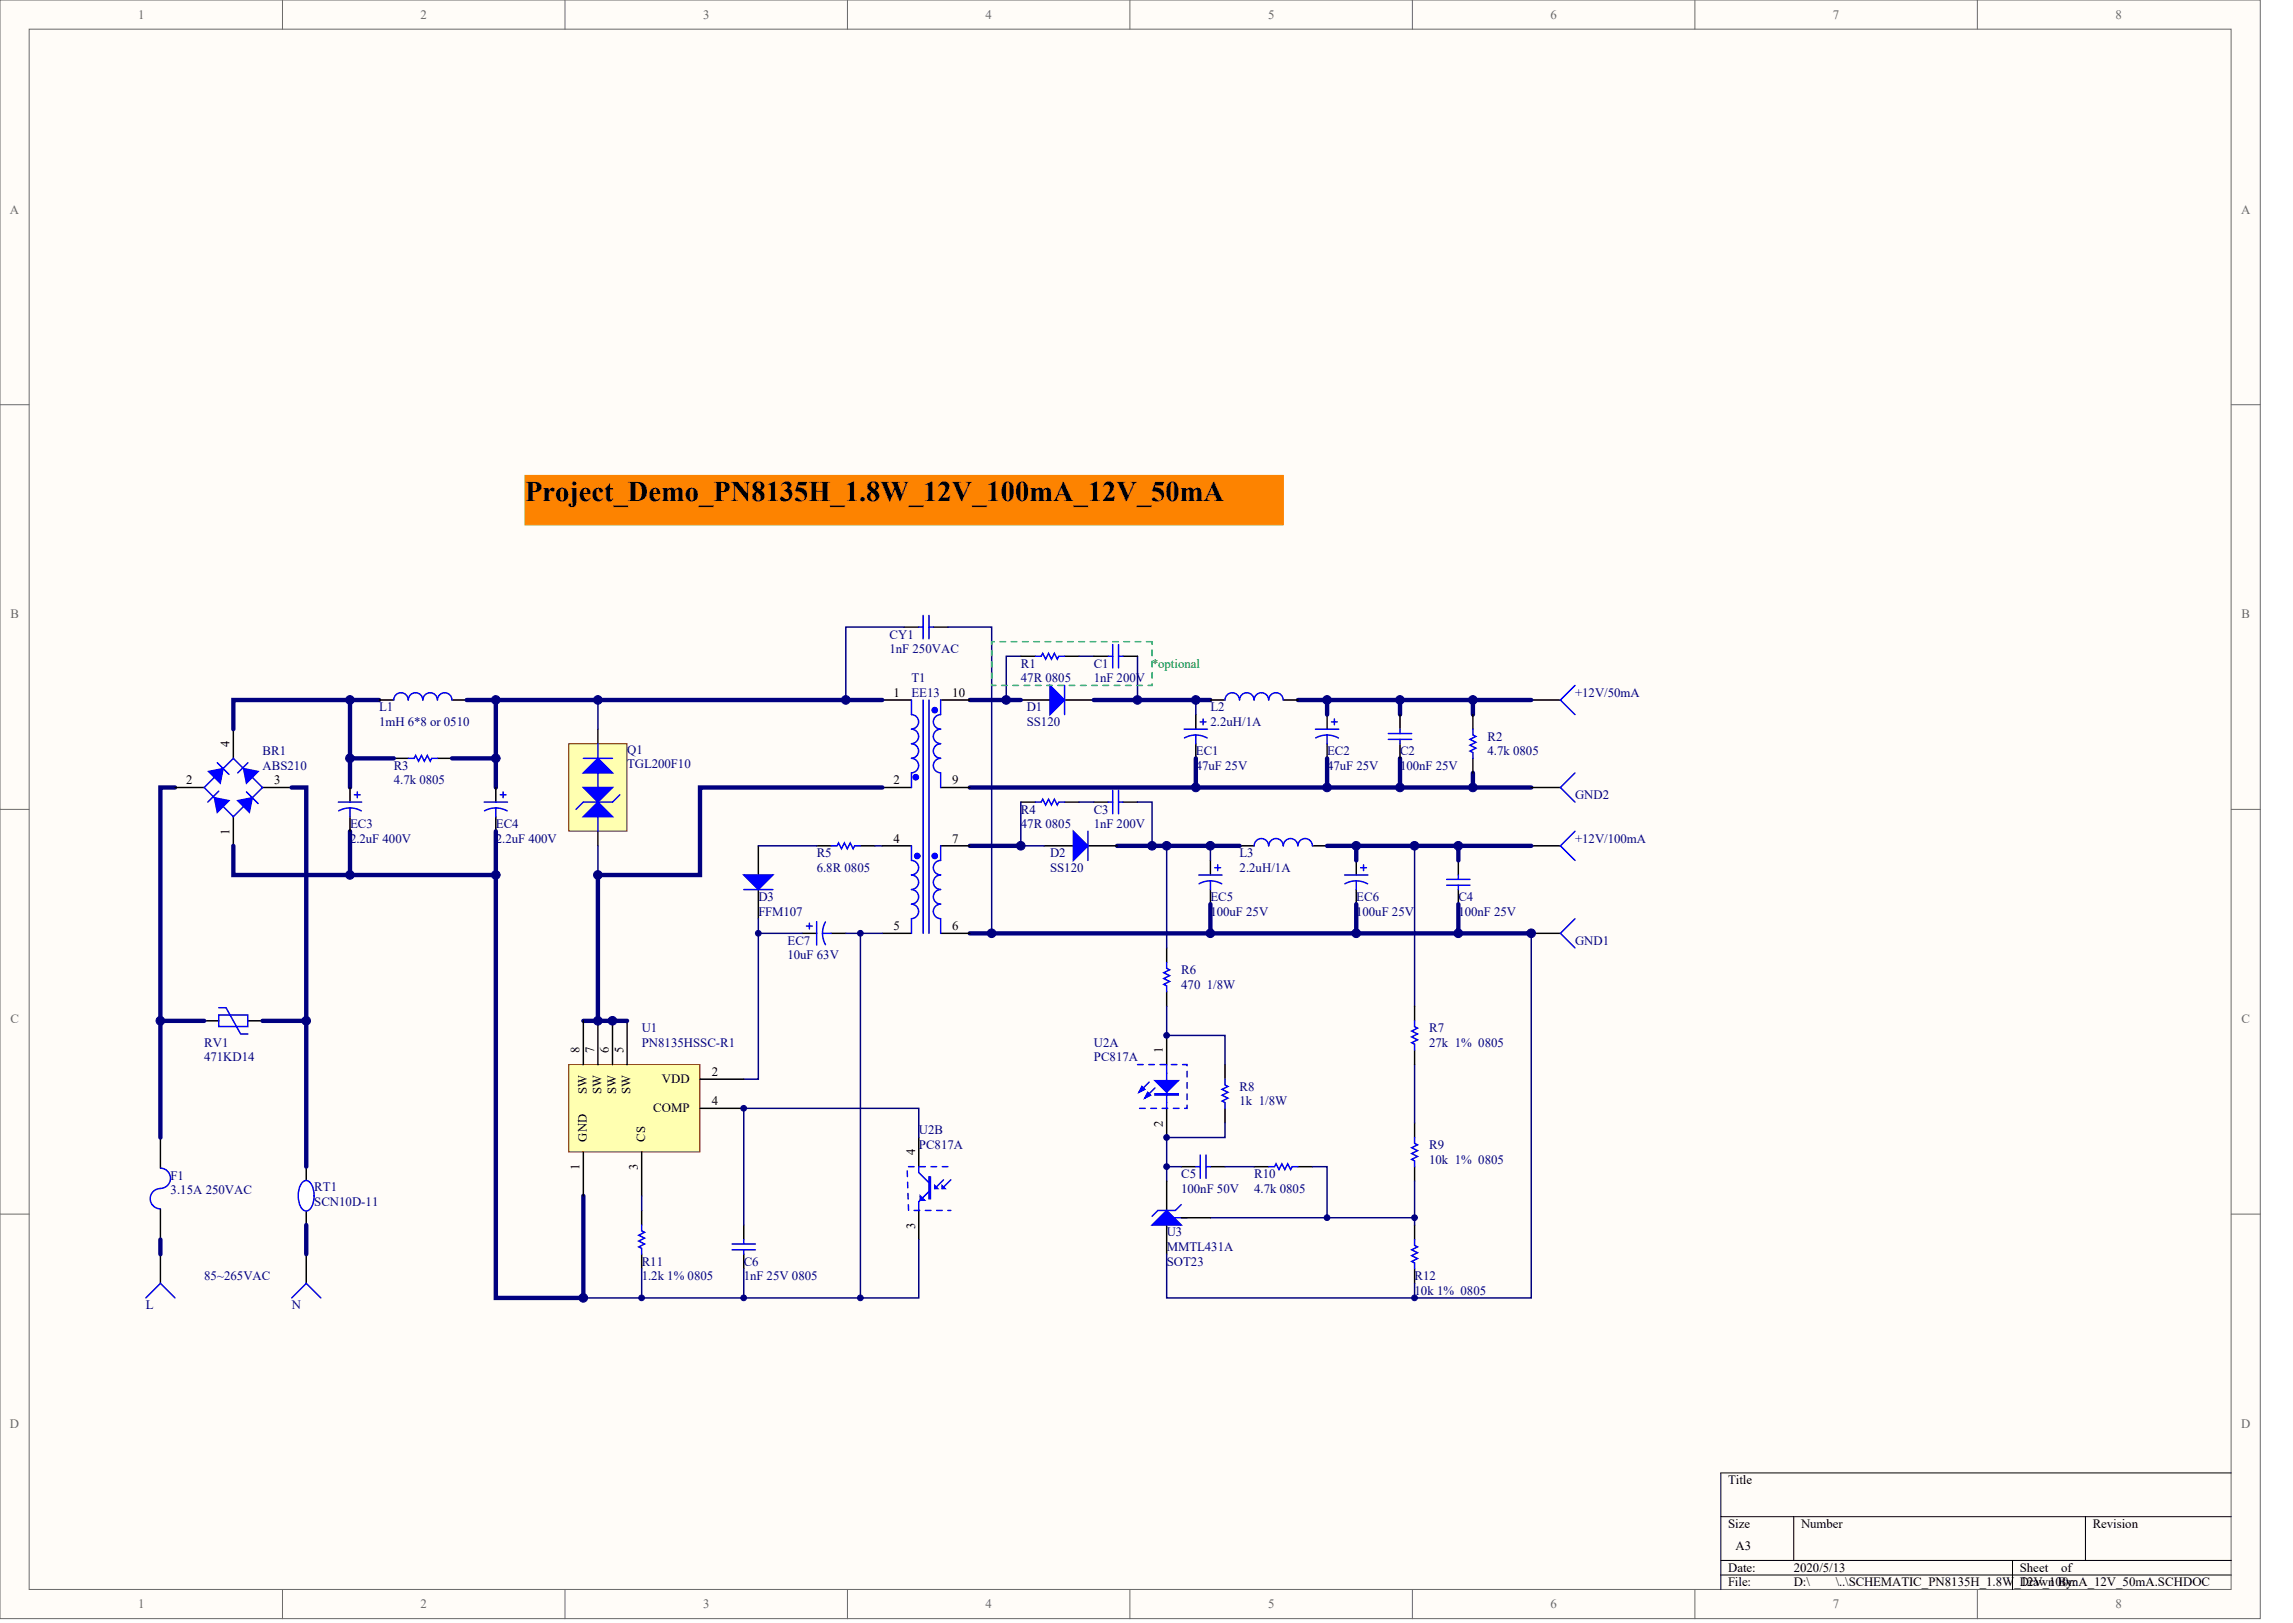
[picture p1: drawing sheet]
<svg xmlns="http://www.w3.org/2000/svg" width="840mm" height="594mm" viewBox="0 0 840 594" stroke-linecap="round" stroke-linejoin="round" font-family="sans-serif">
<defs><g id="words">
<text font-size="10.4" x="192.2" y="183.3">Project_Demo_PN8135H_1.8W_12V_100mA_12V_50mA</text>
<g font-size="4.7" fill="#696969">
<text x="50.6" y="6.9">1</text>
<text x="154" y="6.9">2</text>
<text x="257.4" y="6.9">3</text>
<text x="360.9" y="6.9">4</text>
<text x="464.3" y="6.9">5</text>
<text x="567.7" y="6.9">6</text>
<text x="671.2" y="6.9">7</text>
<text x="774.6" y="6.9">8</text>
<text x="3.6" y="78.2">A</text>
<text x="820.6" y="78.2">A</text>
<text x="3.8" y="226.4">B</text>
<text x="820.8" y="226.4">B</text>
<text x="3.8" y="374.5">C</text>
<text x="820.8" y="374.5">C</text>
<text x="3.6" y="522.6">D</text>
<text x="820.6" y="522.6">D</text>
<text x="50.6" y="588.7">1</text>
<text x="154" y="588.7">2</text>
<text x="257.4" y="588.7">3</text>
<text x="360.9" y="588.7">4</text>
<text x="464.3" y="588.7">5</text>
<text x="567.7" y="588.7">6</text>
<text x="671.2" y="588.7">7</text>
<text x="774.6" y="588.7">8</text>
</g>
<g font-size="4.7" fill="#000080">
<text x="325.7" y="233.7">CY1</text>
<text x="325.7" y="239.1">1nF 250VAC</text>
<text x="373.8" y="244.4">R1</text>
<text x="400.5" y="244.4">C1</text>
<text x="333.7" y="249.7">T1</text>
<text x="373.8" y="249.7">47R 0805</text>
<text x="400.5" y="249.7">1nF 200V</text>
<text x="333.7" y="255.1">EE13</text>
<text x="576.7" y="255.1">+12V/50mA</text>
<text x="138.8" y="260.4">L1</text>
<text x="375.9" y="260.4">D1</text>
<text x="443.2" y="260.4">L2</text>
<text x="138.8" y="265.8">1mH 6*8 or 0510</text>
<text x="375.9" y="265.8">SS120</text>
<text x="443.2" y="265.8">2.2uH/1A</text>
<text x="229.6" y="275.9">Q1</text>
<text x="544.7" y="271.1">R2</text>
<text x="96.1" y="276.4">BR1</text>
<text x="96.1" y="281.8">ABS210</text>
<text x="144.2" y="281.8">R3</text>
<text x="229.6" y="281.2">TGL200F10</text>
<text x="437.9" y="276.4">EC1</text>
<text x="437.9" y="281.8">47uF 25V</text>
<text x="485.9" y="276.4">EC2</text>
<text x="485.9" y="281.8">47uF 25V</text>
<text x="512.6" y="276.4">C2</text>
<text x="512.6" y="281.8">100nF 25V</text>
<text x="544.7" y="276.4">4.7k 0805</text>
<text x="144.2" y="287.1">4.7k 0805</text>
<text x="576.7" y="292.4">GND2</text>
<text x="373.8" y="297.8">R4</text>
<text x="400.5" y="297.8">C3</text>
<text x="128.2" y="303.1">EC3</text>
<text x="181.6" y="303.1">EC4</text>
<text x="373.8" y="303.1">47R 0805</text>
<text x="400.5" y="303.1">1nF 200V</text>
<text x="128.2" y="308.5">2.2uF 400V</text>
<text x="181.6" y="308.5">2.2uF 400V</text>
<text x="576.7" y="308.5">+12V/100mA</text>
<text x="299" y="313.8">R5</text>
<text x="384.5" y="313.8">D2</text>
<text x="453.9" y="313.8">L3</text>
<text x="299" y="319.1">6.8R 0805</text>
<text x="384.5" y="319.1">SS120</text>
<text x="453.9" y="319.1">2.2uH/1A</text>
<text x="277.7" y="329.8">D3</text>
<text x="443.2" y="329.8">EC5</text>
<text x="496.6" y="329.8">EC6</text>
<text x="534" y="329.8">C4</text>
<text x="277.7" y="335.1">FFM107</text>
<text x="443.2" y="335.1">100uF 25V</text>
<text x="496.6" y="335.1">100uF 25V</text>
<text x="534" y="335.1">100nF 25V</text>
<text x="288.4" y="345.8">EC7</text>
<text x="576.7" y="345.8">GND1</text>
<text x="288.4" y="351.2">10uF 63V</text>
<text x="432.5" y="356.5">R6</text>
<text x="432.5" y="361.8">470 1/8W</text>
<text x="235" y="377.9">U1</text>
<text x="523.3" y="377.9">R7</text>
<text x="74.8" y="383.2">RV1</text>
<text x="235" y="383.2">PN8135HSSC-R1</text>
<text x="400.5" y="383.2">U2A</text>
<text x="523.3" y="383.2">27k 1% 0805</text>
<text x="74.8" y="388.5">471KD14</text>
<text x="400.5" y="388.5">PC817A</text>
<text x="453.9" y="399.2">R8</text>
<text x="453.9" y="404.5">1k 1/8W</text>
<text x="336.4" y="415.2">U2B</text>
<text x="336.4" y="420.6">PC817A</text>
<text x="523.3" y="420.6">R9</text>
<text x="523.3" y="425.9">10k 1% 0805</text>
<text x="62.5" y="431.8">F1</text>
<text x="432.5" y="431.2">C5</text>
<text x="459.2" y="431.2">R10</text>
<text x="62.5" y="437.1">3.15A 250VAC</text>
<text x="115.1" y="436">RT1</text>
<text x="432.5" y="436.6">100nF 50V</text>
<text x="459.2" y="436.6">4.7k 0805</text>
<text x="115.1" y="441.4">SCN10D-11</text>
<text x="427.2" y="452.6">U3</text>
<text x="427.2" y="457.9">MMTL431A</text>
<text x="235" y="463.3">R11</text>
<text x="272.3" y="463.3">C6</text>
<text x="427.2" y="463.3">SOT23</text>
<text x="74.8" y="468.6">85~265VAC</text>
<text x="235" y="468.6">1.2k 1% 0805</text>
<text x="272.3" y="468.6">1nF 25V 0805</text>
<text x="518" y="468.6">R12</text>
<text x="518" y="473.9">10k 1% 0805</text>
<text x="53.4" y="479.3">L</text>
<text x="106.8" y="479.3">N</text>
</g>
<text font-size="4.7" fill="#008000" x="421.9" y="244.4">*optional</text>
<g font-size="4.7">
<text x="327.1" y="255.1">1</text>
<text x="348.7" y="255.1">10</text>
<text x="68.1" y="287.1">2</text>
<text x="100.4" y="287.1">3</text>
<text x="327.1" y="287.1">2</text>
<text x="348.7" y="287.1">9</text>
<text x="327.1" y="308.5">4</text>
<text x="348.7" y="308.5">7</text>
<text x="327.1" y="340.5">5</text>
<text x="348.7" y="340.5">6</text>
<text x="260.6" y="393.9">2</text>
<text x="242.3" y="396.5">VDD</text>
<text x="239.2" y="407.2">COMP</text>
<text x="260.6" y="404.5">4</text>
<text x="632.8" y="543.3">Title</text>
<text x="632.8" y="559.3">Size</text>
<text x="659.5" y="559.3">Number</text>
<text x="766.3" y="559.3">Revision</text>
<text x="635.4" y="567.4">A3</text>
<text x="632.8" y="575.4">Date:</text>
<text x="656.8" y="575.4">2020/5/13</text>
<text x="739.6" y="575.4">Sheet</text>
<text x="754.7" y="575.4">of</text>
<text x="632.8" y="580.7">File:</text>
<text x="656.8" y="580.7">D:\</text>
<text x="672.2" y="580.7">\..\SCHEMATIC_PN8135H_1.8W_12V_100mA_12V_50mA.SCHDOC</text>
<text x="739.6" y="580.7">Drawn By:</text>
</g>
<g font-size="4.6">
<text x="84.1" y="273.3" transform="rotate(-90 84.1 273.3)">4</text>
<text x="84.1" y="305.6" transform="rotate(-90 84.1 305.6)">1</text>
<text x="212.2" y="385.4" transform="rotate(-90 212.2 385.4)">8</text>
<text x="217.6" y="385.4" transform="rotate(-90 217.6 385.4)">7</text>
<text x="222.9" y="385.4" transform="rotate(-90 222.9 385.4)">6</text>
<text x="228.3" y="385.4" transform="rotate(-90 228.3 385.4)">5</text>
<text x="425.8" y="385.4" transform="rotate(-90 425.8 385.4)">1</text>
<text x="214.9" y="400.6" transform="rotate(-90 214.9 400.6)">SW</text>
<text x="220.2" y="400.6" transform="rotate(-90 220.2 400.6)">SW</text>
<text x="225.6" y="400.6" transform="rotate(-90 225.6 400.6)">SW</text>
<text x="230.9" y="400.6" transform="rotate(-90 230.9 400.6)">SW</text>
<text x="425.8" y="412.4" transform="rotate(-90 425.8 412.4)">2</text>
<text x="214.9" y="418" transform="rotate(-90 214.9 418)">GND</text>
<text x="236.3" y="418" transform="rotate(-90 236.3 418)">CS</text>
<text x="335.1" y="422.8" transform="rotate(-90 335.1 422.8)">4</text>
<text x="212.2" y="428.4" transform="rotate(-90 212.2 428.4)">1</text>
<text x="233.6" y="428.4" transform="rotate(-90 233.6 428.4)">3</text>
<text x="335.1" y="449.7" transform="rotate(-90 335.1 449.7)">3</text>
</g>
</g></defs>
<g fill="#fffcf8" stroke="#696969" stroke-width=".37">
<path d="M0 0h827.6v592.5h-827.6z"/>
<path d="M10.7 10.7h806.2v571.1h-806.2z"/>
</g>
<g fill="none" stroke="#696969" stroke-width=".37">
<path d="M103.4 0v10.7M206.9 0v10.7M310.3 0v10.7M413.7 0v10.7M517.2 0v10.7M620.6 0v10.7M724 0v10.7M0 148.1h10.7M817 148.1h10.7M0 296.3h10.7M817 296.3h10.7M0 444.4h10.7"/>
<path d="M817 444.4h10.7M103.4 581.9v10.6M206.9 581.9v10.6M310.3 581.9v10.6M413.7 581.9v10.6M517.2 581.9v10.6M620.6 581.9v10.6M724 581.9v10.6"/>
</g>
<path d="M817 539.1h-186.9v42.8M630.1 555.2h186.9M656.8 555.2v16M763.6 555.2v16M630.1 571.2h186.9M630.1 576.5h186.9M736.9 571.2v10.7" fill="none" stroke="#000" stroke-width=".37"/>
<path d="M192.2 174h277.7v18.1h-277.7z" fill="#fd8300" stroke="#fd8300" stroke-width=".37"/>
<g fill="none" stroke="#000" stroke-width=".53">
<path d="M331.1 229.5h5.3M341.8 229.5h5.3M373.8 293.6h5.3M389.8 293.6h5.4M400.5 293.6h5.3M411.2 293.6h5.3M277.7 309.6v10.7M299 309.6h5.4M315.1 309.6h5.3M382.3 309.6h10.7M398.4 309.6h10.6M443.2 314.9v5.4"/>
<path d="M453.9 309.6h5.3M480.6 309.6h5.3M496.6 314.9v5.4M534 314.9v5.4M560.7 309.6h10.7M277.7 325.6v10.7M443.2 325.6v5.4M496.6 325.6v5.4M534 325.6v5.4M293.7 341.6h5.3M304.4 341.6h5.3M427.2 347v5.3"/>
<path d="M560.7 341.6h10.7M74.8 373.7h5.3M90.8 373.7h5.3M427.2 363v5.3M427.2 379v10.7M448.6 389.7v5.3M58.7 416.4v11.2M336.4 416.4v10.6M427.2 405.7v10.7M448.6 405.7v5.3M518 411v5.4M112.1 427v5.4"/>
<path d="M427.2 432.4v10.7M432.5 427h5.4M443.2 427h5.4M459.2 427h5.4M475.3 427h5.3M518 427v5.4M58.7 442.5v11.2M58.7 459.1v10.7M112.1 443.1v5.3M112.1 459.1v10.7M235 443.1v5.3M235 459.1v5.3"/>
<path d="M272.3 448.4v5.3M272.3 459.1v5.3M336.4 443.1v10.6M427.2 448.4v10.7M432.5 445.7h10.7M518 448.4v5.3M518 464.4v5.4"/>
</g>
<g fill="none" stroke="#00f" stroke-width=".53">
<path d="M336.4 229.5h1.6M338 225.3v8.5M340.2 225.3v8.5M340.2 229.5h1.6M379.1 293.6h2.2l.5-1.1 1.1 2.2 1-2.2 1.1 2.2 1.1-2.2 1 2.2 .6-1.1h2.1M405.8 293.6h1.6M407.4 289.3v8.6M409.6 289.3v8.6M409.6 293.6h1.6M304.4 309.6h2.1l.5-1.1 1.1 2.2 1.1-2.2 1 2.2 1.1-2.2 1.1 2.2 .5-1.1h2.2M398.4 304.3v10.6M444.8 317.6h2.1"/>
<path d="M445.9 316.6v2.1M464.5 309.6a2.64 2.64 0 0 0-2.6-2.7 2.64 2.64 0 0 0-2.7 2.7M475.2 309.6a2.67 2.67 0 0 0-2.7-2.7 2.67 2.67 0 0 0-2.6 2.7 2.64 2.64 0 0 0-2.7-2.7 2.64 2.64 0 0 0-2.6 2.7M480.5 309.6a2.64 2.64 0 0 0-2.6-2.7 2.64 2.64 0 0 0-2.6 2.7M498.2 317.6h2.1M499.3 316.6v2.1M576.7 304.3l-5.3 5.3 5.3 5.3M272.3 325.6h10.7M295.3 339h2.1M296.4 337.9v2.1M299 337.4v8.5M302.2 337.5l-.8 2.3-.2 1.8"/>
<path d="M438.9 320.3h8.6M443.2 322.4l1.9 .2 2.3 .9M443.2 322.4l-2.4 .4-1.8 .7M443.2 322.4v3.2M492.3 320.3h8.6M496.6 322.4l1.9 .2 2.3 .9M496.6 322.4l-2.4 .4-1.8 .7M496.6 322.4v3.2M529.7 321.9h8.6M529.7 324h8.6M534 320.3v1.6M534 324v1.6"/>
<path d="M576.7 336.3l-5.3 5.3 5.3 5.4M301.2 341.6h3.2M301.2 341.6l.3 2.5 .8 1.7M427.2 352.3v2.2l1.1 .5-2.2 1.1 2.2 1-2.2 1.1 2.2 1.1-2.2 1 1.1 .6v2.1M80.1 371.5h10.6v4.3h-10.6zM80.1 368.9h2.7l5.3 9.6h2.7M420.8 396.1l-3.8 3.7M422.9 398.2l-3.7 3.8M427.2 389.7v16M448.6 395v2.2l1 .5-2.1 1.1 2.1 1-2.1 1.1 2.1 1.1-2.1 1 1.1 .6v2.1M518 416.4v2.1l1 .5-2.1 1.1 2.1 1.1-2.1 1 2.1 1.1-2.1 1.1 1.1 .5v2.1M58.7 435.1a3.7 3.7 0 0 0-3.7 3.6 3.7 3.7 0 0 0 3.6 3.8"/>
<path d="M58.8 427.6a3.7 3.7 0 0 1 3.6 3.7 3.7 3.7 0 0 1-3.7 3.7M112.1 432.4v2.1l1.1 .6-2.1 1 2.1 1.1-2.1 1.1 2.1 1-2.1 1.1 1 .5v2.2M336.4 427v2.2l3.8 3.7M340.2 436.1l-3.8 3.8v3.2M345.5 431.9l-3.2 3.2M348.2 431.9l-3.2 3.2M437.9 427h1.6M439.5 422.8v8.5M441.6 422.8v8.5M441.6 427h1.6M464.6 427h2.1l.5-1 1.1 2.1 1.1-2.1 1 2.1 1.1-2.1 1.1 2.1 .5-1.1h2.2M235 448.4v2.1l1 .6-2.1 1 2.1 1.1-2.1 1.1 2.1 1-2.1 1.1 1.1 .5v2.2"/>
<path d="M268.1 457.5h8.5M268.1 455.3h8.5M272.3 453.7v1.6M272.3 457.5v1.6M428.8 445.7h5.9M432.5 440.9l-2.1 2.2h-6.4l-2.1 2.1M518 453.7v2.2l1 .5-2.1 1.1 2.1 1-2.1 1.1 2.1 1.1-2.1 1 1.1 .6v2.1M53.4 475.1l5.3-5.3 5.4 5.3M106.8 475.1l5.3-5.3 5.4 5.3"/>
</g>
<g fill="#00f" stroke="#00f" stroke-width=".53">
<path d="M272.3 320.3h10.7l-5.3 5.3z"/>
<path d="M421.9 448.4l5.3-5.3 5.3 5.3z"/>
<path d="M422.9 395.6h8.6l-4.3 4.2z"/>
<path d="M420.2 399.8l1.1 1.1-2.1 1.1z"/>
<path d="M418.1 397.7l1.1 1.1-2.2 1z"/>
<path d="M342.3 434l1.1 1.1h-1.1z"/>
<path d="M345 434l1 1.1h-1z"/>
<path d="M336.9 437.7l1.6 1.6h-1.6z"/>
<path d="M393 304.3l5.4 5.3-5.4 5.3z"/>
<path d="M340.2 430.8h.5v8h-.5z" fill-rule="evenodd"/>
</g>
<g fill="none" stroke="#000080" stroke-width=".53">
<path d="M331.1 229.5h-21.4v26.7M347.1 229.5h16v112.1M416.5 293.6h5.4v16M277.7 309.6h21.3M320.4 309.6h2.7M443.2 309.6v5.3M427.2 368.3v10.7h21.4v10.7M448.6 411v5.4h-21.4v10.6h5.3M427.2 427v5.4M448.6 427h10.6M480.6 427h5.3v18.7M518 432.4v13.3"/>
<path d="M443.2 445.7h74.8v2.7M272.3 464.4v10.7M518 469.8v5.3"/>
</g>
<path d="M355.1 309.6h18.7M409 309.6h44.9M485.9 309.6h10.7M534 309.6h-37.4v5.3M443.2 331v10.6M496.6 331v10.6M534 331v10.6" fill="none" stroke="#000080" stroke-width="1.6"/>
<path d="M422.9 400.4h8.5v.4h-8.5z" fill="#00f" stroke="#00f" stroke-width=".53"/>
<path d="M416.5 389.7h18.2v16h-18.2M347.1 427h-15l.6 16.1h15.5" fill="none" stroke="#00f" stroke-width=".53" stroke-dasharray="2.1 2.1"/>
<path d="M110.6 432.9a2.12 2.12 0 0 1 2.3-.6 2.12 2.12 0 0 1 1.4 1.8 8.5 8.5 0 0 1-1.2 8.8 2.15 2.15 0 0 1-3.2-1.6 9 9 0 0 1 .7-8.4z" fill="#fff" stroke="#00f" stroke-width=".53"/>
<path d="M355.1 256.2h18.7M539.3 256.2v5.4M512.6 277.6v10.7M355.1 288.3h205.6M539.3 282.9v5.4M560.7 309.6h-26.7v5.3M355.1 341.6h205.6M58.7 453.7v5.4" fill="none" stroke="#000080" stroke-width="1.6"/>
<path d="M437.9 256.2v5.4M395.2 293.6h5.3M427.2 309.6v37.4" fill="none" stroke="#000080" stroke-width=".53"/>
<g fill="none" stroke="#000" stroke-width=".53">
<path d="M323.1 256.2h10.6M344.4 256.2h10.7M373.8 256.2h10.7M389.8 256.2h10.7M560.7 256.2h10.7M218.9 266.9v10.7M437.9 261.6v5.3M437.9 272.2v5.4M218.9 298.9v10.7M323.1 288.3h10.6M344.4 288.3h10.7M560.7 288.3h10.7"/>
<path d="M323.1 309.6h10.6M344.4 309.6h10.7M323.1 341.6h10.6M344.4 341.6h10.7"/>
</g>
<path d="M384.5 250.9l5.3 5.3-5.3 5.4z" fill="#00f" stroke="#00f" stroke-width=".53"/>
<g fill="none" stroke="#00f" stroke-width=".53">
<path d="M333.7 256.2v5.4a2.64 2.64 0 0 1 2.7 2.6 2.64 2.64 0 0 1-2.7 2.7M338 256.2v85.4M340.2 256.2v85.4M344.4 256.2v5.4a2.64 2.64 0 0 0-2.6 2.6 2.64 2.64 0 0 0 2.6 2.7M389.8 250.9v10.7M576.7 250.9l-5.3 5.3 5.3 5.4M333.7 272.2a2.67 2.67 0 0 1 2.7 2.7 2.67 2.67 0 0 1-2.7 2.7 2.64 2.64 0 0 1 2.7 2.6 2.64 2.64 0 0 1-2.7 2.7M333.7 266.9a2.64 2.64 0 0 1 2.7 2.6 2.64 2.64 0 0 1-2.7 2.7M344.4 266.9a2.64 2.64 0 0 0-2.6 2.6 2.64 2.64 0 0 0 2.6 2.7M344.4 272.2a2.64 2.64 0 0 0-2.6 2.7 2.64 2.64 0 0 0 2.6 2.6 2.67 2.67 0 0 0-2.6 2.7 2.67 2.67 0 0 0 2.6 2.7M433.6 266.9h8.5M437.9 269l2.4 .4 1.7 .7"/>
<path d="M437.9 269l-2.5 .4-1.7 .7M437.9 269v3.2M439.5 264.2h2.1M440.5 263.2v2.1M333.7 282.9v5.4M344.4 282.9v5.4M576.7 282.9l-5.3 5.4 5.3 5.3M333.7 309.6v5.3a2.64 2.64 0 0 1 2.7 2.7 2.64 2.64 0 0 1-2.7 2.6M344.4 309.6v5.3a2.64 2.64 0 0 0-2.6 2.7 2.64 2.64 0 0 0 2.6 2.6M333.7 320.3a2.64 2.64 0 0 1 2.7 2.6 2.64 2.64 0 0 1-2.7 2.7 2.67 2.67 0 0 1 2.7 2.6 2.67 2.67 0 0 1-2.7 2.7 2.67 2.67 0 0 1 2.7 2.7 2.67 2.67 0 0 1-2.7 2.6M333.7 336.3v5.3M344.4 320.3a2.64 2.64 0 0 0-2.6 2.6 2.64 2.64 0 0 0 2.6 2.7 2.67 2.67 0 0 0-2.6 2.6 2.67 2.67 0 0 0 2.6 2.7 2.67 2.67 0 0 0-2.6 2.7 2.67 2.67 0 0 0 2.6 2.6"/>
<path d="M344.4 336.3v5.3"/>
</g>
<g fill="#00f" stroke="#00f" stroke-width=".37">
<circle cx="335.3" cy="284.5" r="1.04"/>
<circle cx="342.3" cy="259.9" r="1.04"/>
<circle cx="335.9" cy="313.3" r="1.04"/>
<circle cx="342.3" cy="313.3" r="1.04"/>
</g>
<path d="M208.3 272.2h21.3v32h-21.3z" fill="#ffffb0" stroke="#800000" stroke-width=".37"/>
<g fill="#00f" stroke="#00f" stroke-width=".53">
<path d="M213.6 298.9l5.3-5.3 5.4 5.3z"/>
<path d="M213.6 282.9l5.3-5.3 5.4 5.3z"/>
<path d="M213.6 288.3h10.7l-5.4 5.3z"/>
<path d="M76.4 282.4l5.3-1.1-1.1 5.4z"/>
<path d="M87 293.1l5.4-1.1-1.1 5.3z"/>
<path d="M78.5 292l5.3 1.1-4.2 4.2z"/>
<path d="M89.2 281.3l5.3 1.1-4.3 4.3z"/>
</g>
<g fill="none" stroke="#00f" stroke-width=".53">
<path d="M154.8 256.2a2.67 2.67 0 0 0-2.7-2.6 2.67 2.67 0 0 0-2.6 2.6 2.64 2.64 0 0 0-2.7-2.6 2.64 2.64 0 0 0-2.6 2.6M160.1 256.2a2.64 2.64 0 0 0-2.6-2.6 2.64 2.64 0 0 0-2.6 2.6M165.5 256.2a2.64 2.64 0 0 0-2.7-2.6 2.64 2.64 0 0 0-2.6 2.6M79.6 279.2l4.2 4.3M90.8 279.2l-3.8 3.7M149.5 277.6h2.2l.5-1.1 1.1 2.2 1-2.2 1.1 2.2 1.1-2.2 1 2.2 .6-1.1h2.1M213.6 277.6h10.7M218.9 272.2v5.4M74.8 288.3l10.6-10.7 10.7 10.7-10.7 10.6zM80.1 289.6l-4 4M90.2 289.9l4.3 4.2M123.9 293.6h8.5"/>
<path d="M128.2 295.7l1.8 .2 2.3 .9M128.2 295.7l-1.9 .2-2.3 .9M128.2 295.7v3.2M129.8 290.9h2.1M130.8 289.9v2.1M177.3 293.6h8.5M181.6 295.7l1.8 .2 2.3 .9M181.6 295.7l-1.9 .2-2.3 .9M181.6 295.7v3.2M183.2 290.9h2.1M184.2 289.9v2.1M218.9 282.9v10.7"/>
<path d="M218.9 298.9v5.4M226.9 290.9l-2.6 2.7h-10.7l-2.7 2.7"/>
</g>
<path d="M218.9 256.2v10.7M373.8 293.6v16h8.5M218.9 309.6v10.7M277.7 336.3v58.7h-5.4M277.7 341.6h16M309.7 341.6h13.4M315.1 341.6v133.5M560.7 341.6v133.5h-133.5v-16M336.4 416.4v-10.7h-64.1v42.7M336.4 453.7v21.4h-122.8" fill="none" stroke="#000080" stroke-width=".53"/>
<g fill="none" stroke="#000080" stroke-width="1.6">
<path d="M128.2 256.2v21.4h16M138.8 256.2h-53.4v10.7M170.9 256.2h152.2M181.6 256.2v32.1M128.2 277.6v10.7M165.5 277.6h16.1M64.1 288.3h-5.4v128.1M106.8 288.3h5.3v138.7M323.1 288.3h-66.8v32h-37.4v53.4h-5.3M128.2 304.3v16M181.6 304.3v16h-96.2v-10.7M181.6 320.3v154.8h32v-37.4"/>
<path d="M58.7 373.7h16.1M96.1 373.7h16M112.1 448.4v10.7"/>
</g>
<path d="M138.8 256.2h5.4M165.5 256.2h5.4M85.4 266.9v10.7M144.2 277.6h5.3M160.2 277.6h5.3M64.1 288.3h10.7M85.4 298.9v10.7M96.1 288.3h10.7M128.2 288.3v5.3M128.2 298.9v5.4M181.6 288.3v5.3M181.6 298.9v5.4" fill="none" stroke="#000" stroke-width=".53"/>
<path d="M208.3 389.7h48v32h-48z" fill="#ffffb0" stroke="#800000" stroke-width=".37"/>
<g fill="none" stroke="#000" stroke-width=".53">
<path d="M373.8 240.2h5.3M389.8 240.2h5.4M400.5 240.2h5.3M411.2 240.2h5.3M443.2 256.2h5.4M469.9 256.2h5.4M485.9 261.6v5.3M485.9 272.2v5.4M512.6 261.6v5.3M512.6 272.2v5.4M539.3 261.6v5.3M539.3 277.6v5.3"/>
<path d="M213.6 373.7v16M218.9 373.7v16M224.3 373.7v16M229.6 373.7v16M518 368.3v5.4M256.3 395h16M518 384.3v5.4M256.3 405.7h16M213.6 421.7v16M235 421.7v16"/>
</g>
<path d="M400.5 256.2h42.7M475.3 256.2h37.3M485.9 256.2v5.4M560.7 256.2h-48.1v5.4M437.9 277.6v10.7M485.9 277.6v10.7M218.9 373.7h10.7" fill="none" stroke="#000080" stroke-width="1.6"/>
<path d="M373.8 240.2h-5.3v16M395.2 240.2h5.3M416.5 240.2v16M518 309.6v58.7M518 389.7v21.3M235 437.7v5.4M235 464.4v10.7" fill="none" stroke="#000080" stroke-width=".53"/>
<g fill="none" stroke="#00f" stroke-width=".53">
<path d="M407.4 235.9v8.6M409.6 235.9v8.6M379.1 240.2h2.2l.5-1.1 1.1 2.2 1-2.2 1.1 2.2 1.1-2.2 1 2.2 .6-1.1h2.1M405.8 240.2h1.6M409.6 240.2h1.6M459.2 256.2a2.67 2.67 0 0 0-2.7-2.6 2.67 2.67 0 0 0-2.7 2.6 2.64 2.64 0 0 0-2.6-2.6 2.64 2.64 0 0 0-2.6 2.6M464.5 256.2a2.64 2.64 0 0 0-2.6-2.6 2.64 2.64 0 0 0-2.7 2.6M469.9 256.2a2.64 2.64 0 0 0-2.7-2.6 2.64 2.64 0 0 0-2.6 2.6M481.7 266.9h8.5M485.9 269l1.9 .2 2.3 .9M485.9 269l-2.4 .4-1.7 .7M485.9 269v3.2"/>
<path d="M487.5 264.2h2.2M488.6 263.2v2.1M508.4 268.5h8.5M508.4 270.6h8.5M512.6 266.9v1.6M512.6 270.6v1.6M539.3 266.9v2.1l1.1 .6-2.1 1 2.1 1.1-2.1 1.1 2.1 1-2.1 1.1 1 .5v2.2M518 373.7v2.1l1 .5-2.1 1.1 2.1 1.1-2.1 1 2.1 1.1-2.1 1.1 1.1 .5v2.1"/>
</g>
<path d="M421.9 234.9h-58.8v16h58.8v-16" fill="none" stroke="#00a36e" stroke-width=".53" stroke-dasharray="2.1 2.1"/>
<g fill="#000080" stroke="#000080" stroke-width=".37">
<circle cx="58.7" cy="373.6" r="1.58"/>
<circle cx="112.1" cy="373.6" r="1.58"/>
<circle cx="128.1" cy="320.3" r="1.58"/>
<circle cx="128.1" cy="277.6" r="1.58"/>
<circle cx="128.1" cy="256.2" r="1.58"/>
<circle cx="181.5" cy="320.3" r="1.58"/>
<circle cx="181.5" cy="277.6" r="1.58"/>
<circle cx="181.5" cy="256.2" r="1.58"/>
<circle cx="213.6" cy="475.1" r="1.58"/>
<circle cx="218.9" cy="373.6" r="1.58"/>
<circle cx="218.9" cy="320.3" r="1.58"/>
<circle cx="218.9" cy="256.2" r="1.58"/>
<circle cx="224.2" cy="373.6" r="1.58"/>
<circle cx="234.9" cy="475.1" r="1.04"/>
<circle cx="272.3" cy="475.1" r="1.04"/>
<circle cx="272.3" cy="405.7" r="1.04"/>
<circle cx="277.6" cy="341.6" r="1.04"/>
<circle cx="309.7" cy="256.2" r="1.58"/>
<circle cx="315" cy="475.1" r="1.04"/>
<circle cx="315" cy="341.6" r="1.04"/>
<circle cx="363.1" cy="341.6" r="1.58"/>
<circle cx="368.4" cy="256.2" r="1.58"/>
<circle cx="373.8" cy="309.6" r="1.58"/>
<circle cx="416.5" cy="256.2" r="1.58"/>
<circle cx="421.8" cy="309.6" r="1.58"/>
<circle cx="427.2" cy="427" r="1.04"/>
<circle cx="427.2" cy="416.3" r="1.04"/>
<circle cx="427.2" cy="379" r="1.04"/>
<circle cx="427.2" cy="309.6" r="1.58"/>
<circle cx="437.8" cy="288.2" r="1.58"/>
<circle cx="437.8" cy="256.2" r="1.58"/>
<circle cx="443.2" cy="341.6" r="1.58"/>
<circle cx="443.2" cy="309.6" r="1.58"/>
<circle cx="485.9" cy="445.7" r="1.04"/>
<circle cx="485.9" cy="288.2" r="1.58"/>
<circle cx="485.9" cy="256.2" r="1.58"/>
<circle cx="496.6" cy="341.6" r="1.58"/>
<circle cx="496.6" cy="309.6" r="1.58"/>
<circle cx="512.6" cy="288.2" r="1.58"/>
<circle cx="512.6" cy="256.2" r="1.58"/>
<circle cx="517.9" cy="475.1" r="1.04"/>
<circle cx="517.9" cy="445.7" r="1.04"/>
<circle cx="517.9" cy="309.6" r="1.58"/>
<circle cx="534" cy="341.6" r="1.58"/>
<circle cx="534" cy="309.6" r="1.58"/>
<circle cx="539.3" cy="288.2" r="1.58"/>
<circle cx="539.3" cy="256.2" r="1.58"/>
<circle cx="560.7" cy="341.6" r="1.58"/>
</g>
<use href="#words"/>
</svg>
